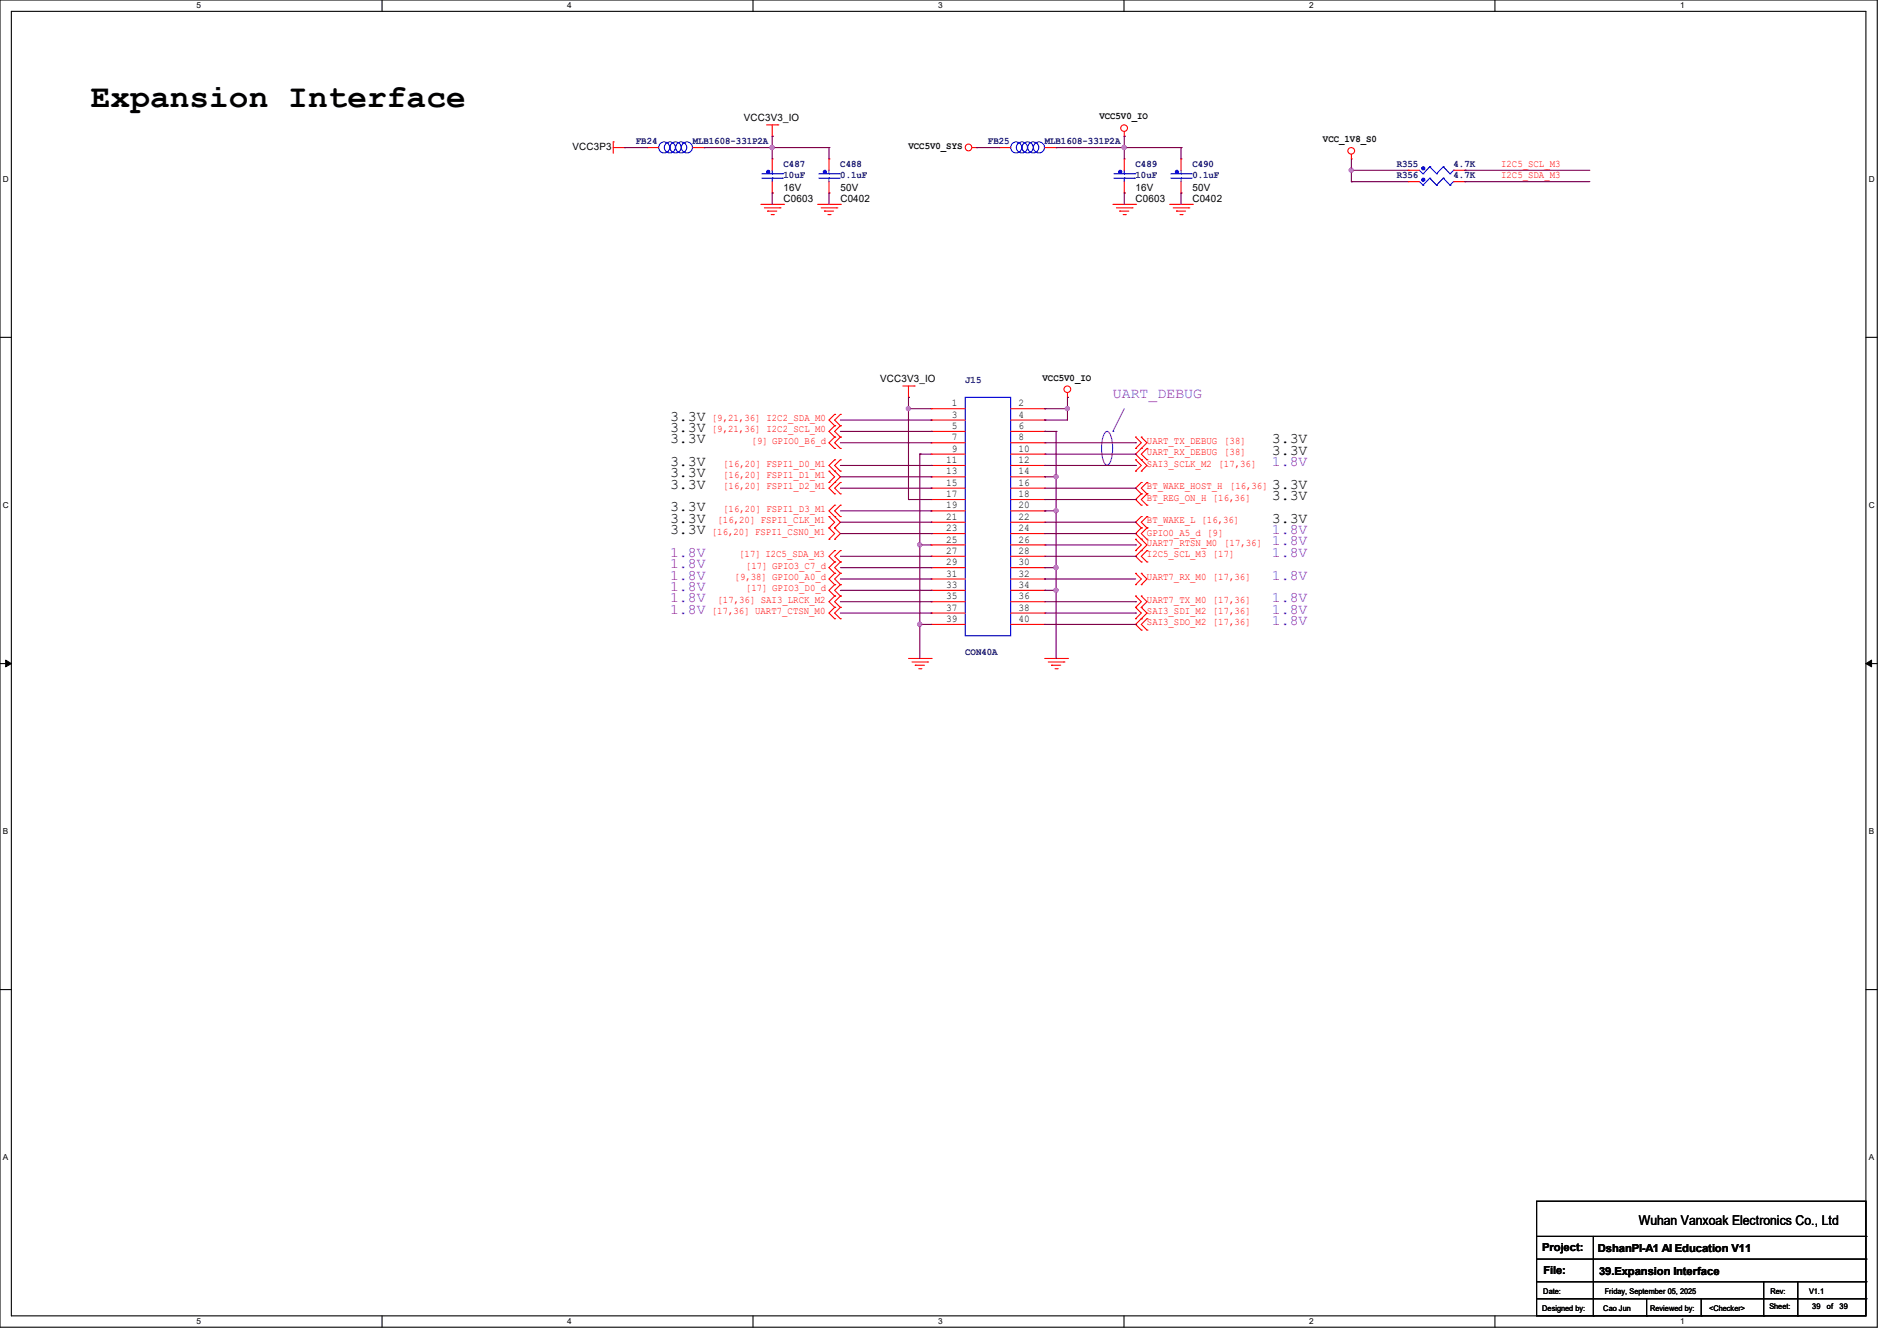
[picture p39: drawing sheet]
<svg xmlns="http://www.w3.org/2000/svg" width="297mm" height="210mm" viewBox="0 0 297 210" stroke-linecap="round" stroke-linejoin="round" font-family="sans-serif">
<defs><g id="words">
<text font-size="5.1" x="14.2" y="16.7">Expansion Interface</text>
<g font-size="2.3">
<text x="104.9" y="65.9">3.3V</text>
<text x="104.9" y="67.6">3.3V</text>
<text x="104.9" y="69.4">3.3V</text>
<text x="199.1" y="69.4">3.3V</text>
<text x="199.1" y="71.2">3.3V</text>
<text x="104.9" y="73">3.3V</text>
<text x="104.9" y="74.8">3.3V</text>
<text x="104.9" y="76.5">3.3V</text>
<text x="199.1" y="76.5">3.3V</text>
<text x="104.9" y="80.1">3.3V</text>
<text x="104.9" y="81.9">3.3V</text>
<text x="104.9" y="83.7">3.3V</text>
<text x="199.1" y="78.3">3.3V</text>
<text x="199.1" y="81.9">3.3V</text>
</g>
<g font-size="2.3" fill="#7f00ff">
<text x="174.2" y="62.3">UART_DEBUG</text>
<text x="199.1" y="73">1.8V</text>
<text x="199.1" y="83.7">1.8V</text>
<text x="104.9" y="87.2">1.8V</text>
<text x="104.9" y="89">1.8V</text>
<text x="199.1" y="85.4">1.8V</text>
<text x="199.1" y="87.2">1.8V</text>
<text x="104.9" y="90.8">1.8V</text>
<text x="104.9" y="92.5">1.8V</text>
<text x="104.9" y="94.3">1.8V</text>
<text x="199.1" y="90.8">1.8V</text>
<text x="199.1" y="94.3">1.8V</text>
<text x="104.9" y="96.1">1.8V</text>
<text x="199.1" y="97.9">1.8V</text>
<text x="199.1" y="96.1">1.8V</text>
</g>
<text font-size="2.1" x="256.6" y="191.9">Wuhan Vanxoak Electronics Co., Ltd</text>
<g font-size="1.7">
<text x="241.5" y="196">Project:</text>
<text x="250.1" y="196.1">DshanPI-A1 AI Education V11</text>
<text x="241.6" y="199.5">File:</text>
<text x="250.4" y="199.7">39.Expansion Interface</text>
</g>
<g font-size="1.6">
<text x="89.6" y="23.5">VCC3P3</text>
<text x="116.5" y="18.9">VCC3V3_IO</text>
<text x="142.2" y="23.3">VCC5V0_SYS</text>
<text x="172.1" y="18.7">VCC5V0_IO</text>
<text x="207.1" y="22.3">VCC_1V8_S0</text>
<text x="122.7" y="29.9">16V</text>
<text x="131.6" y="29.9">50V</text>
<text x="177.8" y="29.9">16V</text>
<text x="186.7" y="29.9">50V</text>
<text x="122.7" y="31.7">C0603</text>
<text x="131.6" y="31.7">C0402</text>
<text x="177.8" y="31.7">C0603</text>
<text x="186.7" y="31.7">C0402</text>
<text x="137.8" y="59.8">VCC3V3_IO</text>
<text x="163.2" y="59.6">VCC5V0_IO</text>
<text x="149" y="63.6">1</text>
<text x="149" y="65.4">3</text>
<text x="159.5" y="63.6">2</text>
<text x="159.5" y="65.4">4</text>
<text x="149" y="67.2">5</text>
<text x="149" y="69">7</text>
<text x="149" y="70.7">9</text>
<text x="159.5" y="67.2">6</text>
<text x="159.5" y="69">8</text>
<text x="159.5" y="70.7">10</text>
<text x="148.1" y="72.5">11</text>
<text x="148.1" y="74.3">13</text>
<text x="148.1" y="76.1">15</text>
<text x="148.1" y="77.9">17</text>
<text x="159.5" y="72.5">12</text>
<text x="159.5" y="74.3">14</text>
<text x="159.5" y="76.1">16</text>
<text x="159.5" y="77.9">18</text>
<text x="148.1" y="79.6">19</text>
<text x="148.1" y="81.4">21</text>
<text x="148.1" y="83.2">23</text>
<text x="159.5" y="79.6">20</text>
<text x="159.5" y="81.4">22</text>
<text x="159.5" y="83.2">24</text>
<text x="148.1" y="85">25</text>
<text x="148.1" y="86.7">27</text>
<text x="148.1" y="88.5">29</text>
<text x="159.5" y="85">26</text>
<text x="159.5" y="86.7">28</text>
<text x="159.5" y="88.5">30</text>
<text x="148.1" y="90.3">31</text>
<text x="148.1" y="92.1">33</text>
<text x="148.1" y="93.9">35</text>
<text x="148.1" y="95.6">37</text>
<text x="159.5" y="90.3">32</text>
<text x="159.5" y="92.1">34</text>
<text x="159.5" y="93.9">36</text>
<text x="159.5" y="95.6">38</text>
<text x="148.1" y="97.4">39</text>
<text x="159.5" y="97.4">40</text>
</g>
<g font-size="1.6" fill="#00007f">
<text x="99.6" y="22.6">FB24</text>
<text x="108.5" y="22.6">MLB1608-331P2A</text>
<text x="154.7" y="22.6">FB25</text>
<text x="163.6" y="22.6">MLB1608-331P2A</text>
<text x="122.7" y="26.2">C487</text>
<text x="122.7" y="27.9">10uF</text>
<text x="131.6" y="26.2">C488</text>
<text x="131.6" y="27.9">0.1uF</text>
<text x="177.8" y="26.2">C489</text>
<text x="177.8" y="27.9">10uF</text>
<text x="186.7" y="26.2">C490</text>
<text x="186.7" y="27.9">0.1uF</text>
<text x="218.7" y="27.9">R356</text>
<text x="218.7" y="26.2">R355</text>
<text x="227.6" y="27.9">4.7K</text>
<text x="227.6" y="26.2">4.7K</text>
<text x="151.1" y="59.9">J15</text>
<text x="151.1" y="102.6">CON40A</text>
</g>
<g font-size="1.6" fill="#f00">
<text x="235" y="26.1">I2C5_SCL_M3</text>
<text x="235" y="27.9">I2C5_SDA_M3</text>
<text x="111.5" y="66">[9,21,36] I2C2_SDA_M0</text>
<text x="111.5" y="67.7">[9,21,36] I2C2_SCL_M0</text>
<text x="117.7" y="69.5">[9] GPIO0_B6_d</text>
<text x="179.6" y="69.5">UART_TX_DEBUG</text>
<text x="179.6" y="71.3">UART_RX_DEBUG</text>
<text x="191.7" y="69.5">[38]</text>
<text x="191.7" y="71.3">[38]</text>
<text x="113.2" y="74.8">[16,20] FSPI1_D1_M1</text>
<text x="113.2" y="73.1">[16,20] FSPI1_D0_M1</text>
<text x="113.2" y="76.6">[16,20] FSPI1_D2_M1</text>
<text x="179.6" y="73.1">SAI3_SCLK_M2 [17,36]</text>
<text x="179.6" y="76.6">BT_WAKE_HOST_H</text>
<text x="192.6" y="76.6">[16,36]</text>
<text x="111.5" y="83.7">[16,20] FSPI1_CSN0_M1</text>
<text x="112.3" y="82">[16,20] FSPI1_CLK_M1</text>
<text x="113.2" y="80.2">[16,20] FSPI1_D3_M1</text>
<text x="179.6" y="78.4">BT_REG_ON_H [16,36]</text>
<text x="179.6" y="82">BT_WAKE_L [16,36]</text>
<text x="179.6" y="83.9">GPIO0_A5_d [9]</text>
<text x="115.7" y="87.3">[17] I2C5_SDA_M3</text>
<text x="116.8" y="89.1">[17] GPIO3_C7_d</text>
<text x="179.6" y="87.3">I2C5_SCL_M3 [17]</text>
<text x="179.6" y="85.5">UART7_RTSN_M0</text>
<text x="191.7" y="85.5">[17,36]</text>
<text x="112.3" y="94.4">[17,36] SAI3_LRCK_M2</text>
<text x="115" y="90.8">[9,38] GPIO0_A0_d</text>
<text x="116.8" y="92.6">[17] GPIO3_D0_d</text>
<text x="179.6" y="94.4">UART7_TX_M0 [17,36]</text>
<text x="179.6" y="90.8">UART7_RX_M0 [17,36]</text>
<text x="111.5" y="96.2">[17,36] UART7_CTSN_M0</text>
<text x="179.6" y="96.2">SAI3_SDI_M2 [17,36]</text>
<text x="179.6" y="98">SAI3_SDO_M2 [17,36]</text>
</g>
<g font-size="1.3">
<text x="30.8" y="1.3">5</text>
<text x="88.8" y="1.3">4</text>
<text x="146.9" y="1.3">3</text>
<text x="205" y="1.3">2</text>
<text x="263.1" y="1.3">1</text>
<text x=".5" y="28.4">D</text>
<text x="292.6" y="28.4">D</text>
<text x=".5" y="79.5">C</text>
<text x="292.6" y="79.5">C</text>
<text x=".5" y="130.6">B</text>
<text x="292.6" y="130.6">B</text>
<text x=".5" y="181.7">A</text>
<text x="292.6" y="181.7">A</text>
<text x="30.8" y="207.4">5</text>
<text x="88.8" y="207.4">4</text>
<text x="146.9" y="207.4">3</text>
<text x="205" y="207.4">2</text>
<text x="263.1" y="207.4">1</text>
</g>
<g font-size="1.2">
<text x="241.6" y="202.6">Date:</text>
<text x="251.2" y="202.6">Friday, September 05, 2025</text>
<text x="277.2" y="202.6">Rev:</text>
<text x="283.2" y="202.6">V1.1</text>
<text x="241.5" y="205.3">Designed by:</text>
<text x="251" y="205.3">Cao Jun</text>
<text x="258.4" y="205.3">Reviewed by:</text>
<text x="267.6" y="205.3">&lt;Checker&gt;</text>
<text x="277" y="205.1">Sheet:</text>
<text x="283.8" y="205.1">39</text>
<text x="286" y="205.1">of</text>
<text x="288" y="205.1">39</text>
</g>
</g></defs>
<path d="M0 0h293.9v207.9h-293.9zM1.8 1.8h290.3v204.3h-290.3z" fill="none" stroke="#000" stroke-width=".17"/>
<g fill="#fff">
<path d="M30.8 .2h.7v1.4h-.7z"/>
<path d="M30.8 206.2h.7v1.4h-.7z"/>
</g>
<path d="M59.8 0v1.8M59.8 206.1v1.8" fill="none" stroke="#000" stroke-width=".17"/>
<g fill="#fff">
<path d="M88.8 .2h.7v1.4h-.7z"/>
<path d="M88.8 206.2h.7v1.4h-.7z"/>
</g>
<path d="M117.9 0v1.8M117.9 206.1v1.8" fill="none" stroke="#000" stroke-width=".17"/>
<g fill="#fff">
<path d="M146.9 .2h.7v1.4h-.7z"/>
<path d="M146.9 206.2h.7v1.4h-.7z"/>
</g>
<path d="M176 0v1.8M176 206.1v1.8" fill="none" stroke="#000" stroke-width=".17"/>
<g fill="#fff">
<path d="M205 .2h.7v1.4h-.7z"/>
<path d="M205 206.2h.7v1.4h-.7z"/>
</g>
<path d="M234.1 0v1.8M234.1 206.1v1.8" fill="none" stroke="#000" stroke-width=".17"/>
<g fill="#fff">
<path d="M263.1 .2h.6v1.4h-.6z"/>
<path d="M263.1 206.2h.6v1.4h-.6z"/>
<path d="M.5 27.3h.9v1.4h-.9z"/>
<path d="M292.6 27.3h.9v1.4h-.9z"/>
<path d="M.5 78.4h.9v1.4h-.9z"/>
<path d="M292.6 78.4h.9v1.4h-.9z"/>
</g>
<path d="M0 52.8h1.8M292.1 52.8h1.8" fill="none" stroke="#000" stroke-width=".17"/>
<g fill="#fff">
<path d="M.5 129.5h.8v1.4h-.8z"/>
<path d="M292.6 129.5h.8v1.4h-.8z"/>
</g>
<path d="M0 103.9h1.8M292.1 103.9h1.8" fill="none" stroke="#000" stroke-width=".17"/>
<path d="M.9 103.4l.9 .5-.9 .5zM292.1 103.9l.9-.5v1z" fill="#000" stroke="#000" stroke-width=".16"/>
<g fill="#fff">
<path d="M.5 180.5h.8v1.4h-.8z"/>
<path d="M292.6 180.5h.8v1.4h-.8z"/>
</g>
<g fill="none" stroke="#000" stroke-width=".17">
<path d="M0 155h1.8M292.1 155h1.8M240.6 188.1h51.5v18h-51.5zM240.6 193.6h51.5M240.6 197.2h51.5M249.5 193.6v12.5M292.1 193.6h.1M292.1 197.2h.1M240.6 200.7h51.5M240.6 203.4h51.5M249.5 206.1h.1M257.8 206.1h.1"/>
<path d="M257.8 203.4v2.7M266.4 206.1h.1M266.4 203.4v2.7M276.1 206.1h.1M276.1 200.7v5.4M281.5 206.1h.1M281.5 200.7v5.4M292.1 200.7h.1M292.1 203.4h.1"/>
</g>
<path d="M173.1 67.7l.2-.1a1.41 1.41 0 0 1 .8 1.3 5.6 5.6 0 0 1-.5 3.9l-.3 .1a1.41 1.41 0 0 1-.7-1.4 5.6 5.6 0 0 1 .5-3.8zM174.2 67.6h.1M176 64l-1.8 3.6" fill="none" stroke="#7f00ff" stroke-width=".17"/>
<g fill="none" stroke="#f00" stroke-width=".17">
<path d="M120 19.6h1.8M120.9 19.6v1.7M121.8 19.6h.1M96 22.2h.1M96 23.1h1.8M96 22.2v1.8M97.8 23.1h.1M101.3 23.1h.1M101.3 23.1h1.8M108.5 23.1h1.7M110.2 23.1h.1M119.1 32h3.6"/>
<path d="M119.7 32.6h2.4M120.2 33.1h.1M120.2 33.1h1.4M120.7 33.6h.4M120.9 21.3h.1M120.9 24.9h.1M120.9 30.2h.1M120.9 24.9v1.8M120.9 28.4v1.8M121.1 33.6h.1M122.1 32.6h.1M122.7 32h.1"/>
<path d="M128 32h3.6M128.6 32.6h2.4M129.1 33.1h.1M129.1 33.1h1.4M129.6 33.6h.4M129.8 24.9h.1M129.8 30.2h.1M129.8 24.9v1.8M129.8 28.4v1.8M130 33.6h.1M131 32.6h.1M131.6 32h.1"/>
<path d="M152.2 23.1h.7M152.9 23.1h.1M156.5 23.1h.1M156.5 23.1h1.7M163.6 23.1h1.8M165.4 23.1h.1M174.2 32h3.6M174.8 32.6h2.4M175.3 33.1h.1M175.3 33.1h1.4M175.9 33.6h.3M176 21.3h.1"/>
<path d="M176 24.9h.1M176 30.2h.1M176 20.6v.7M176 24.9v1.8M176 28.4v1.8M176.2 33.6h.1M177.2 32.6h.1M177.8 32h.1M183.1 32h3.6M183.7 32.6h2.4M184.2 33.1h.1M184.2 33.1h1.4"/>
<path d="M184.7 33.6h.4M184.9 24.9h.1M184.9 30.2h.1M184.9 24.9v1.8M184.9 28.4v1.8M185.1 33.6h.1M186.1 32.6h.1M186.7 32h.1M211.6 24.9h.1M211.6 24.2v.7M220.5 28.4h.1M220.5 26.7h.1"/>
<path d="M220.5 28.4h1.8M220.5 26.7h1.8M227.6 28.4h1.8M227.6 26.7h1.8M229.4 28.4h.1M229.4 26.7h.1M129.8 75.6h.1M129.8 73.8h.1M129.8 73.8l.9 .9-.9 .9M130.7 66.7h.1M130.7 64.9h.1M130.7 68.5h.1"/>
<path d="M130.7 73.8h.1M130.7 75.6h.1M130.7 72h.1M130.7 77.3h.1M130.7 79.1h.1M130.7 70.2h.1M130.7 64.9l-.9 .9 .9 .9M130.7 66.7l-.9 .9 .9 .9M130.7 72l-.9 .9 1.8 1.8-1.8 1.8 .9 .8M130.7 79.1l-.9 .9 1.8 1.8-.9 .9M130.7 68.5l-.9 .8 .9 .9M131.6 66.7h.1"/>
<path d="M131.6 64.9h.1M131.6 68.5h.1M131.6 73.8h.1M131.6 72h.1M131.6 77.3h.1M131.6 75.6h.1M131.6 79.1h.1M131.6 70.2h.1M131.6 64.9l-.9 .9 .9 .9M131.6 66.7l-.9 .9 .9 .9M131.6 72l-.9 .9 .9 .9M131.6 75.6l-.9 .9 .9 .8"/>
<path d="M131.6 79.1l-.9 .9 .9 .9M131.6 68.5l-.9 .8 .9 .9M141.4 60.5h1.7M142.2 62.2h.1M142.2 60.5v1.7M143.1 60.5h.1M145.8 64h.1M145.8 65.8h.1M145.8 67.6h.1M145.8 69.3h.1M145.8 71.1h.1M145.8 72.9h.1"/>
<path d="M145.8 74.7h.1M145.8 76.5h.1M145.8 78.2h.1M145.8 64h5.3M145.8 65.8h5.3M145.8 67.6h5.3M145.8 69.3h5.3M145.8 71.1h5.3M145.8 72.9h5.3M145.8 74.7h5.3M145.8 76.5h5.3M145.8 78.2h5.3"/>
<path d="M158.2 64h5.4M158.2 65.8h5.4M158.2 67.6h5.4M158.2 69.3h5.4M158.2 71.1h5.4M158.2 72.9h5.4M158.2 74.7h5.4M158.2 76.5h5.4M158.2 78.2h5.4M163.6 64h.1M163.6 65.8h.1M163.6 67.6h.1"/>
<path d="M163.6 69.3h.1M163.6 71.1h.1M163.6 72.9h.1M163.6 74.7h.1M163.6 76.5h.1M163.6 78.2h.1M167.1 62.2h.1M167.1 61.5v.7M177.8 70.2h.1M177.8 68.5h.1M177.8 73.8h.1M177.8 72h.1"/>
<path d="M177.8 68.5l.9 .8-.9 .9M177.8 72l.9 .9-.9 .9M178.7 70.2h.1M178.7 68.5h.1M178.7 72h.1M178.7 73.8h.1M178.7 75.6h.1M178.7 77.3h.1M178.7 79.1h.1M178.7 68.5l.9 .8-1.8 1.8 1.8 1.8-.9 .9M178.7 75.6l-.9 .9 .9 .8M178.7 77.3l-.9 .9 .9 .9"/>
<path d="M179.6 72h.1M179.6 70.2h.1M179.6 77.3h.1M179.6 75.6h.1M179.6 79.1h.1M179.6 70.2l-.9 .9 .9 .9M179.6 75.6l-.9 .9 .9 .8M179.6 77.3l-.9 .9 .9 .9M129.8 84.5h.1M129.8 82.7h.1M129.8 80.9h.1M129.8 82.7l.9 .9-.9 .9"/>
<path d="M129.8 80.9l.9 .9-.9 .9M130.7 88h.1M130.7 86.2h.1M130.7 82.7h.1M130.7 84.5h.1M130.7 80.9h.1M130.7 89.8h.1M130.7 93.3h.1M130.7 91.6h.1M130.7 95.1h.1M130.7 96.9h.1M130.7 86.2l-.9 .9 .9 .9"/>
<path d="M130.7 82.7l.9 .9-.9 .9M130.7 88l-.9 .9 .9 .9M130.7 91.6l-.9 .9 .9 .8M130.7 89.8l-.9 .9 .9 .9M130.7 93.3l-.9 .9 .9 .9M130.7 95.1l-.9 .9 .9 .9M131.6 88h.1M131.6 86.2h.1M131.6 80.9h.1M131.6 89.8h.1M131.6 93.3h.1M131.6 91.6h.1"/>
<path d="M131.6 95.1h.1M131.6 96.9h.1M131.6 86.2l-.9 .9 .9 .9M131.6 88l-.9 .9 .9 .9M131.6 91.6l-.9 .9 .9 .8M131.6 89.8l-.9 .9 .9 .9M131.6 93.3l-.9 .9 .9 .9M131.6 95.1l-.9 .9 .9 .9M145.8 80h.1M145.8 81.8h.1M145.8 83.6h.1M145.8 85.3h.1"/>
<path d="M145.8 87.1h.1M145.8 88.9h.1M145.8 90.7h.1M145.8 92.5h.1M145.8 94.2h.1M145.8 96h.1M145.8 97.8h.1M145.8 80h5.3M145.8 81.8h5.3M145.8 83.6h5.3M145.8 85.3h5.3M145.8 87.1h5.3"/>
<path d="M145.8 88.9h5.3M145.8 90.7h5.3M145.8 92.5h5.3M145.8 94.2h5.3M145.8 96h5.3M145.8 97.8h5.3M158.2 80h5.4M158.2 81.8h5.4M158.2 83.6h5.4M158.2 85.3h5.4M158.2 87.1h5.4M158.2 88.9h5.4"/>
<path d="M158.2 90.7h5.4M158.2 92.5h5.4M158.2 94.2h5.4M158.2 96h5.4M158.2 97.8h5.4M163.6 80h.1M163.6 81.8h.1M163.6 83.6h.1M163.6 85.3h.1M163.6 87.1h.1M163.6 88.9h.1M163.6 90.7h.1"/>
<path d="M163.6 92.5h.1M163.6 94.2h.1M163.6 96h.1M163.6 97.8h.1M177.8 96.9h.1M177.8 95.1h.1M177.8 86.2h.1M177.8 84.5h.1M177.8 93.3h.1M177.8 91.6h.1M177.8 89.8h.1M177.8 95.1l.9 .9-.9 .9"/>
<path d="M177.8 84.5l.9 .8-.9 .9M177.8 93.3l.9 .9-.9 .9M177.8 89.8l.9 .9-.9 .9M178.7 86.2h.1M178.7 88h.1M178.7 96.9h.1M178.7 95.1h.1M178.7 98.7h.1M178.7 84.5h.1M178.7 93.3h.1M178.7 91.6h.1M178.7 89.8h.1"/>
<path d="M178.7 80.9h.1M178.7 82.7h.1M178.7 82.7l-.9 .9 1.8 1.7-1.8 1.8 .9 .9M178.7 95.1l.9 .9-1.8 1.8 .9 .9M178.7 93.3l.9 .9-.9 .9M178.7 89.8l.9 .9-.9 .9M178.7 80.9l-.9 .9 .9 .9M179.6 88h.1M179.6 86.2h.1M179.6 98.7h.1M179.6 96.9h.1M179.6 82.7h.1"/>
<path d="M179.6 80.9h.1M179.6 84.5h.1M179.6 86.2l-.9 .9 .9 .9M179.6 96.9l-.9 .9 .9 .9M179.6 80.9l-.9 .9 .9 .9M179.6 82.7l-.9 .9 .9 .9M142.2 103.1h3.6M142.8 103.7h2.4M143.3 104.2h.1M143.3 104.2h1.4M143.8 104.7h.4M144.2 104.7h.1"/>
<path d="M145.2 103.7h.1M145.8 103.1h.1M163.6 103.1h3.5M164.1 103.7h2.5M164.6 104.2h.1M164.6 104.2h1.5M165.2 104.7h.3M165.5 104.7h.1M166.6 103.7h.1M167.1 103.1h.1"/>
<circle cx="151.6" cy="23.1" r=".52"/>
<circle cx="176" cy="20.1" r=".52"/>
<circle cx="211.6" cy="23.6" r=".52"/>
<circle cx="167.1" cy="61" r=".52"/>
</g>
<g fill="none" stroke="#00f" stroke-width=".17">
<path d="M119.3 27.9h3.2M119.3 27.2h3.2M120.9 27.9h.1M120.9 27.2h.1M120.9 26.7v.5M120.9 27.9v.5M122.5 27.9h.1M122.5 27.2h.1M128.2 27.9h3.2M128.2 27.2h3.2M129.8 27.9h.1M129.8 27.2h.1"/>
<path d="M129.8 26.7v.5M129.8 27.9v.5M131.4 27.9h.1M131.4 27.2h.1M174.4 27.9h3.2M174.4 27.2h3.2M176 27.9h.1M176 27.2h.1M176 26.7v.5M176 27.9v.5M177.6 27.9h.1M177.6 27.2h.1"/>
<path d="M183.3 27.9h3.2M183.3 27.2h3.2M184.9 27.9h.1M184.9 27.2h.1M184.9 26.7v.5M184.9 27.9v.5M186.5 27.9h.1M186.5 27.2h.1M222.3 28.4l.5 .6M222.3 26.7l.5 .5M222.8 29h.1M222.8 27.2h.1"/>
<path d="M223.9 27.9h.1M223.9 26.1h.1M223.9 27.9l-1.1 1.1M223.9 27.9l1 1.1M223.9 26.1l-1.1 1.1M223.9 26.1l1 1.1M224.9 29h.1M224.9 27.2h.1M226 27.9h.1M226 26.1h.1M226 27.9l-1.1 1.1M226 27.9l1 1.1"/>
<path d="M226 26.1l-1.1 1.1M226 26.1l1 1.1M227 29h.1M227 27.2h.1M227.6 28.4h.1M227.6 26.7h.1M227.6 28.4l-.6 .6M227.6 26.7l-.6 .5M151.1 62.2h7.1v37.4h-7.1z"/>
<circle cx="104" cy="23.1" r=".87"/>
<circle cx="104.9" cy="23.1" r=".87"/>
<circle cx="105.8" cy="23.1" r=".87"/>
<circle cx="106.7" cy="23.1" r=".87"/>
<circle cx="107.5" cy="23.1" r=".87"/>
<circle cx="159.1" cy="23.1" r=".87"/>
<circle cx="160" cy="23.1" r=".87"/>
<circle cx="160.9" cy="23.1" r=".87"/>
<circle cx="161.8" cy="23.1" r=".87"/>
<circle cx="162.7" cy="23.1" r=".87"/>
</g>
<g fill="#00f" stroke="#00f" stroke-width=".17">
<circle cx="222.8" cy="28.2" r=".25"/>
<circle cx="222.8" cy="26.4" r=".25"/>
<circle cx="184.3" cy="26.9" r=".25"/>
<circle cx="129.2" cy="26.9" r=".25"/>
<circle cx="175.4" cy="26.9" r=".25"/>
<circle cx="120.3" cy="26.9" r=".25"/>
</g>
<g fill="none" stroke="#7f003f" stroke-width=".17">
<path d="M97.8 23.1h.1M97.8 23.1h3.5M110.2 23.1h.1M110.2 23.1h19.6M120.9 30.2h.1M120.9 21.3h.1M120.9 23.1h.1M120.9 21.3v3.6M120.9 30.2v1.8M129.8 23.1h.1M129.8 30.2h.1M129.8 23.1v1.8"/>
<path d="M129.8 30.2v1.8M152.9 23.1h.1M152.9 23.1h3.6M165.4 23.1h.1M165.4 23.1h19.5M176 30.2h.1M176 21.3h.1M176 23.1h.1M176 21.3v3.6M176 30.2v1.8M184.9 23.1h.1M184.9 30.2h.1"/>
<path d="M184.9 23.1v1.8M184.9 30.2v1.8M211.6 26.7h.1M211.6 28.4h.1M211.6 26.7h8.9M211.6 24.9v3.5M211.6 28.4h8.9M229.4 26.7h.1M229.4 28.4h.1M229.4 26.7h19.5M229.4 28.4h19.5M131.6 74.7h14.2"/>
<path d="M131.6 65.8h14.2M131.6 67.6h14.2M131.6 69.3h14.2M131.6 72.9h14.2M131.6 76.5h14.2M142.2 64h.1M142.2 78.2h.1M142.2 62.2h.1M142.2 62.2v16M142.2 78.2h3.6M142.2 64h3.6M144 71.1h.1"/>
<path d="M144 71.1h1.8M144 71.1v32M145.8 65.8h.1M145.8 67.6h.1M145.8 69.3h.1M145.8 72.9h.1M145.8 74.7h.1M145.8 76.5h.1M163.6 74.7h.1M163.6 64h.1M163.6 65.8h.1M163.6 67.6h.1"/>
<path d="M163.6 78.2h14.2M163.6 71.1h14.2M163.6 74.7h1.8M163.6 64h3.5M163.6 67.6h1.8M163.6 69.3h14.2M163.6 72.9h14.2M163.6 76.5h14.2M165.4 74.7h.1M165.4 67.6h.1M165.4 67.6v35.5M167.1 62.2h.1"/>
<path d="M167.1 64h.1M167.1 62.2v3.6h-3.5M177.8 69.3h.1M177.8 71.1h.1M177.8 72.9h.1M177.8 76.5h.1M177.8 78.2h.1M131.6 80h14.2M131.6 88.9h14.2M131.6 92.5h14.2M131.6 81.8h14.2M131.6 83.6h14.2"/>
<path d="M131.6 87.1h14.2M131.6 90.7h14.2M131.6 94.2h14.2M131.6 96h14.2M144 85.3h.1M144 97.8h.1M144 85.3h1.8M144 97.8h1.8M145.8 80h.1M145.8 81.8h.1M145.8 83.6h.1M145.8 87.1h.1"/>
<path d="M145.8 88.9h.1M145.8 90.7h.1M145.8 92.5h.1M145.8 94.2h.1M145.8 96h.1M163.6 80h.1M163.6 88.9h.1M163.6 92.5h.1M163.6 90.7h.1M163.6 85.3h14.2M163.6 97.8h14.2M163.6 80h1.8"/>
<path d="M163.6 88.9h1.8M163.6 92.5h1.8M163.6 81.8h14.2M163.6 83.6h14.2M163.6 87.1h14.2M163.6 90.7h14.2M163.6 94.2h14.2M163.6 96h14.2M165.4 80h.1M165.4 88.9h.1M165.4 92.5h.1M177.8 94.2h.1"/>
<path d="M177.8 96h.1M177.8 97.8h.1M177.8 83.6h.1M177.8 85.3h.1M177.8 81.8h.1M177.8 87.1h.1"/>
</g>
<g fill="#f0f" stroke="#f0f" stroke-width=".17">
<circle cx="142.2" cy="64" r=".32"/>
<circle cx="144" cy="85.3" r=".32"/>
<circle cx="144" cy="97.8" r=".32"/>
<circle cx="165.3" cy="80" r=".32"/>
<circle cx="165.3" cy="74.7" r=".32"/>
<circle cx="165.3" cy="88.9" r=".32"/>
<circle cx="165.3" cy="92.4" r=".32"/>
<circle cx="167.1" cy="64" r=".32"/>
<circle cx="211.6" cy="26.6" r=".32"/>
<circle cx="120.9" cy="23.1" r=".32"/>
<circle cx="176" cy="23.1" r=".32"/>
</g>
<use href="#words"/>
</svg>
